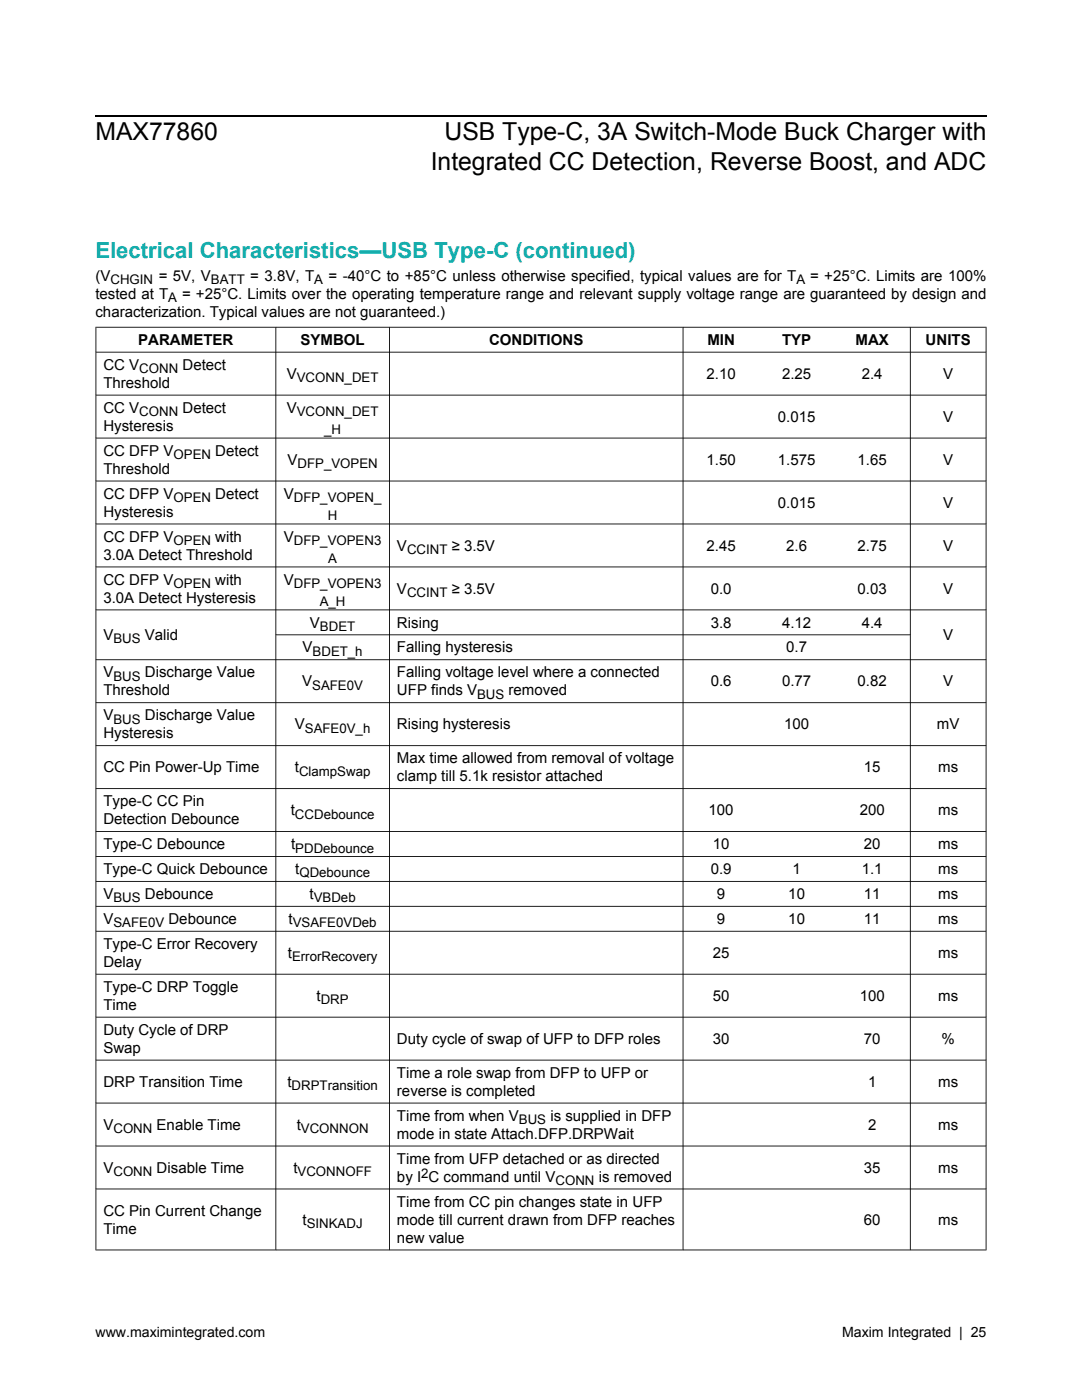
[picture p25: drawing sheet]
<svg xmlns="http://www.w3.org/2000/svg" width="216mm" height="279mm" viewBox="0 0 216 279" stroke-linecap="round" stroke-linejoin="round" font-family="sans-serif">
<defs><g id="words">
<g font-size="4.9">
<text x="19" y="27.9">MAX77860</text>
<text x="88.7" y="27.9">USB Type-C, 3A Switch-Mode Buck Charger with</text>
<text x="85.9" y="33.9">Integrated CC Detection, Reverse Boost, and ADC</text>
</g>
<text font-size="4.4" fill="#00b1b0" x="19" y="51.4">Electrical Characteristics—USB Type-C (continued)</text>
<g font-size="3">
<text x="19" y="56.1">(V</text>
<text x="19" y="59.7">tested at T</text>
<text x="19" y="63.3">characterization. Typical values are not guaranteed.)</text>
<text x="27.6" y="68.8">PARAMETER</text>
<text x="60" y="68.8">SYMBOL</text>
<text x="97.6" y="68.8">CONDITIONS</text>
<text x="141.1" y="68.8">MIN</text>
<text x="156.1" y="68.8">TYP</text>
<text x="170.7" y="68.8">MAX</text>
<text x="184.7" y="68.8">UNITS</text>
<text x="20.6" y="73.8">CC V</text>
<text x="20.6" y="77.4">Threshold</text>
<text x="57.2" y="75.6">V</text>
<text x="141" y="75.6">2.10</text>
<text x="156.1" y="75.6">2.25</text>
<text x="172" y="75.6">2.4</text>
<text x="188.2" y="75.6">V</text>
<text x="20.6" y="82.4">CC V</text>
<text x="57.2" y="82.4">V</text>
<text x="20.6" y="86">Hysteresis</text>
<text x="155.2" y="84.2">0.015</text>
<text x="188.2" y="84.2">V</text>
<text x="20.6" y="91">CC DFP V</text>
<text x="20.6" y="94.6">Threshold</text>
<text x="57.4" y="92.8">V</text>
<text x="141" y="92.8">1.50</text>
<text x="155.2" y="92.8">1.575</text>
<text x="171.1" y="92.8">1.65</text>
<text x="188.2" y="92.8">V</text>
<text x="20.6" y="99.5">CC DFP V</text>
<text x="56.6" y="99.5">V</text>
<text x="155.2" y="101.3">0.015</text>
<text x="188.2" y="101.3">V</text>
<text x="20.6" y="103.1">Hysteresis</text>
<text x="20.6" y="108.1">CC DFP V</text>
<text x="20.6" y="111.7">3.0A Detect Threshold</text>
<text x="56.6" y="108.1">V</text>
<text x="79.2" y="109.9">V</text>
<text x="141" y="109.9">2.45</text>
<text x="156.9" y="109.9">2.6</text>
<text x="171.1" y="109.9">2.75</text>
<text x="188.2" y="109.9">V</text>
<text x="20.6" y="116.7">CC DFP V</text>
<text x="56.6" y="116.7">V</text>
<text x="79.2" y="118.5">V</text>
<text x="141.8" y="118.5">0.0</text>
<text x="171.1" y="118.5">0.03</text>
<text x="188.2" y="118.5">V</text>
<text x="20.6" y="120.3">3.0A Detect Hysteresis</text>
<text x="61.9" y="125.2">V</text>
<text x="79.2" y="125.2">Rising</text>
<text x="141.8" y="125.2">3.8</text>
<text x="156.1" y="125.2">4.12</text>
<text x="172" y="125.2">4.4</text>
<text x="20.6" y="127.7">V</text>
<text x="60.4" y="130.2">V</text>
<text x="79.2" y="130.2">Falling hysteresis</text>
<text x="156.9" y="130.2">0.7</text>
<text x="188.2" y="127.7">V</text>
<text x="20.6" y="135.2">V</text>
<text x="60.3" y="137">V</text>
<text x="79.2" y="135.2">Falling voltage level where a connected</text>
<text x="141.8" y="137">0.6</text>
<text x="156.1" y="137">0.77</text>
<text x="171.1" y="137">0.82</text>
<text x="188.2" y="137">V</text>
<text x="20.6" y="138.8">Threshold</text>
<text x="20.6" y="143.8">V</text>
<text x="79.2" y="138.8">UFP finds V</text>
<text x="20.6" y="147.4">Hysteresis</text>
<text x="58.8" y="145.6">V</text>
<text x="79.2" y="145.6">Rising hysteresis</text>
<text x="156.5" y="145.6">100</text>
<text x="187" y="145.6">mV</text>
<text x="20.6" y="154.1">CC Pin Power-Up Time</text>
<text x="58.8" y="154.1">t</text>
<text x="79.2" y="152.3">Max time allowed from removal of voltage</text>
<text x="79.2" y="155.9">clamp till 5.1k resistor attached</text>
<text x="172.4" y="154.1">15</text>
<text x="187.2" y="154.1">ms</text>
<text x="20.6" y="160.9">Type-C CC Pin</text>
<text x="20.6" y="164.5">Detection Debounce</text>
<text x="58" y="162.7">t</text>
<text x="141.4" y="162.7">100</text>
<text x="171.5" y="162.7">200</text>
<text x="187.2" y="162.7">ms</text>
<text x="20.6" y="169.5">Type-C Debounce</text>
<text x="58.1" y="169.5">t</text>
<text x="142.2" y="169.5">10</text>
<text x="172.4" y="169.5">20</text>
<text x="187.2" y="169.5">ms</text>
<text x="20.6" y="174.5">Type-C Quick Debounce</text>
<text x="20.6" y="179.4">V</text>
<text x="58.9" y="174.5">t</text>
<text x="61.8" y="179.4">t</text>
<text x="141.8" y="174.5">0.9</text>
<text x="143.1" y="179.4">9</text>
<text x="157.3" y="179.4">10</text>
<text x="158.1" y="174.5">1</text>
<text x="172" y="174.5">1.1</text>
<text x="172.4" y="179.4">11</text>
<text x="187.2" y="174.5">ms</text>
<text x="187.2" y="179.4">ms</text>
<text x="20.6" y="184.4">V</text>
<text x="57.6" y="184.4">t</text>
<text x="143.1" y="184.4">9</text>
<text x="157.3" y="184.4">10</text>
<text x="172.4" y="184.4">11</text>
<text x="187.2" y="184.4">ms</text>
<text x="20.6" y="189.4">Type-C Error Recovery</text>
<text x="57.4" y="191.2">t</text>
<text x="142.2" y="191.2">25</text>
<text x="187.2" y="191.2">ms</text>
<text x="20.6" y="193">Delay</text>
<text x="20.6" y="198">Type-C DRP Toggle</text>
<text x="20.6" y="201.5">Time</text>
<text x="63.2" y="199.8">t</text>
<text x="142.2" y="199.8">50</text>
<text x="171.5" y="199.8">100</text>
<text x="187.2" y="199.8">ms</text>
<text x="20.6" y="206.5">Duty Cycle of DRP</text>
<text x="79.2" y="208.3">Duty cycle of swap of UFP to DFP roles</text>
<text x="142.2" y="208.3">30</text>
<text x="172.4" y="208.3">70</text>
<text x="187.9" y="208.3">%</text>
<text x="20.6" y="210.1">Swap</text>
<text x="79.2" y="215.1">Time a role swap from DFP to UFP or</text>
<text x="20.6" y="216.9">DRP Transition Time</text>
<text x="57.4" y="216.9">t</text>
<text x="79.2" y="218.7">reverse is completed</text>
<text x="173.2" y="216.9">1</text>
<text x="187.2" y="216.9">ms</text>
<text x="20.6" y="225.5">V</text>
<text x="59.2" y="225.5">t</text>
<text x="79.2" y="223.7">Time from when V</text>
<text x="79.2" y="227.3">mode in state Attach.DFP.DRPWait</text>
<text x="173.2" y="225.5">2</text>
<text x="187.2" y="225.5">ms</text>
<text x="79.2" y="232.2">Time from UFP detached or as directed</text>
<text x="20.6" y="234">V</text>
<text x="58.5" y="234">t</text>
<text x="79.2" y="235.8">by I C command until V</text>
<text x="172.4" y="234">35</text>
<text x="187.2" y="234">ms</text>
<text x="20.6" y="242.6">CC Pin Current Change</text>
<text x="60.4" y="244.4">t</text>
<text x="79.2" y="240.8">Time from CC pin changes state in UFP</text>
<text x="79.2" y="244.4">mode till current drawn from DFP reaches</text>
<text x="172.4" y="244.4">60</text>
<text x="187.2" y="244.4">ms</text>
<text x="20.6" y="246.2">Time</text>
<text x="79.2" y="248">new value</text>
</g>
<g font-size="2.8">
<text x="19" y="266.8">www.maximintegrated.com</text>
<text x="168" y="266.8">Maxim Integrated | 25</text>
</g>
<g font-size="2.6">
<text x="22" y="56.7">CHGIN = 5V, VBATT = 3.8V, TA = -40°C to +85°C unless otherwise specified, typical values are for TA = +25°C. Limits are 100%</text>
<text x="33.6" y="60.3">A = +25°C. Limits over the operating temperature range and relevant supply voltage range are guaranteed by design and</text>
<text x="27.8" y="74.5">CONN Detect</text>
<text x="59.2" y="76.3">VCONN_DET</text>
<text x="27.8" y="83">CONN Detect</text>
<text x="59.2" y="83">VCONN_DET</text>
<text x="64.7" y="86.6">_H</text>
<text x="34.6" y="91.6">OPEN Detect</text>
<text x="59.4" y="93.4">DFP_VOPEN</text>
<text x="34.6" y="100.2">OPEN Detect</text>
<text x="58.6" y="100.2">DFP_VOPEN_</text>
<text x="65.4" y="103.8">H</text>
<text x="34.6" y="108.8">OPEN with</text>
<text x="58.6" y="108.8">DFP_VOPEN3</text>
<text x="65.5" y="112.4">A</text>
<text x="81.2" y="110.6">CCINT ≥ 3.5V</text>
<text x="34.6" y="117.3">OPEN with</text>
<text x="58.6" y="117.3">DFP_VOPEN3</text>
<text x="81.2" y="119.1">CCINT ≥ 3.5V</text>
<text x="63.8" y="120.9">A_H</text>
<text x="63.9" y="125.9">BDET</text>
<text x="22.6" y="128.4">BUS Valid</text>
<text x="62.4" y="130.9">BDET_h</text>
<text x="22.6" y="135.9">BUS Discharge Value</text>
<text x="62.3" y="137.7">SAFE0V</text>
<text x="95.2" y="139.5">BUS removed</text>
<text x="22.6" y="144.4">BUS Discharge Value</text>
<text x="60.8" y="146.2">SAFE0V_h</text>
<text x="59.7" y="154.8">ClampSwap</text>
<text x="58.9" y="163.4">CCDebounce</text>
<text x="58.9" y="170.1">PDDebounce</text>
<text x="59.7" y="175.1">QDebounce</text>
<text x="22.6" y="180.1">BUS Debounce</text>
<text x="22.6" y="185.1">SAFE0V Debounce</text>
<text x="58.4" y="185.1">VSAFE0VDeb</text>
<text x="62.6" y="180.1">VBDeb</text>
<text x="58.3" y="191.8">ErrorRecovery</text>
<text x="64" y="200.4">DRP</text>
<text x="58.2" y="217.6">DRPTransition</text>
<text x="22.6" y="226.1">CONN Enable Time</text>
<text x="60" y="226.1">VCONNON</text>
<text x="103.5" y="224.3">BUS is supplied in DFP</text>
<text x="22.6" y="234.7">CONN Disable Time</text>
<text x="59.4" y="234.7">VCONNOFF</text>
<text x="84" y="235">2</text>
<text x="110.8" y="236.5">CONN is removed</text>
<text x="61.2" y="245.1">SINKADJ</text>
</g>
</g></defs>
<g fill="none" stroke="#000" stroke-width=".2">
<path d="M19 70.3h177.8M19 78.9h177.8M19 65.3h177.8M19.1 65.2v184.3M55 65.2v184.3M77.7 65.2v184.3M136.3 65.2v184.3M181.6 65.2v184.3M196.8 65.2v184.3M19 87.4h177.8M19 96h177.8M19 104.6h177.8"/>
<path d="M19 113.1h177.8M19 121.7h177.8M19 131.7h177.8M55 126.7h126.7M19 140.2h177.8M19 148.8h177.8M19 157.4h177.8M19 166h177.8M19 170.9h177.8M19 175.9h177.8M19 180.9h177.8M19 185.9h177.8"/>
<path d="M19 194.4h177.8M19 203h177.8M19 211.6h177.8M19 220.1h177.8M19 228.7h177.8M19 237.3h177.8M19 249.5h177.8"/>
</g>
<path d="M19 23.1h177.8" fill="none" stroke="#000" stroke-width=".26"/>
<use href="#words"/>
</svg>
